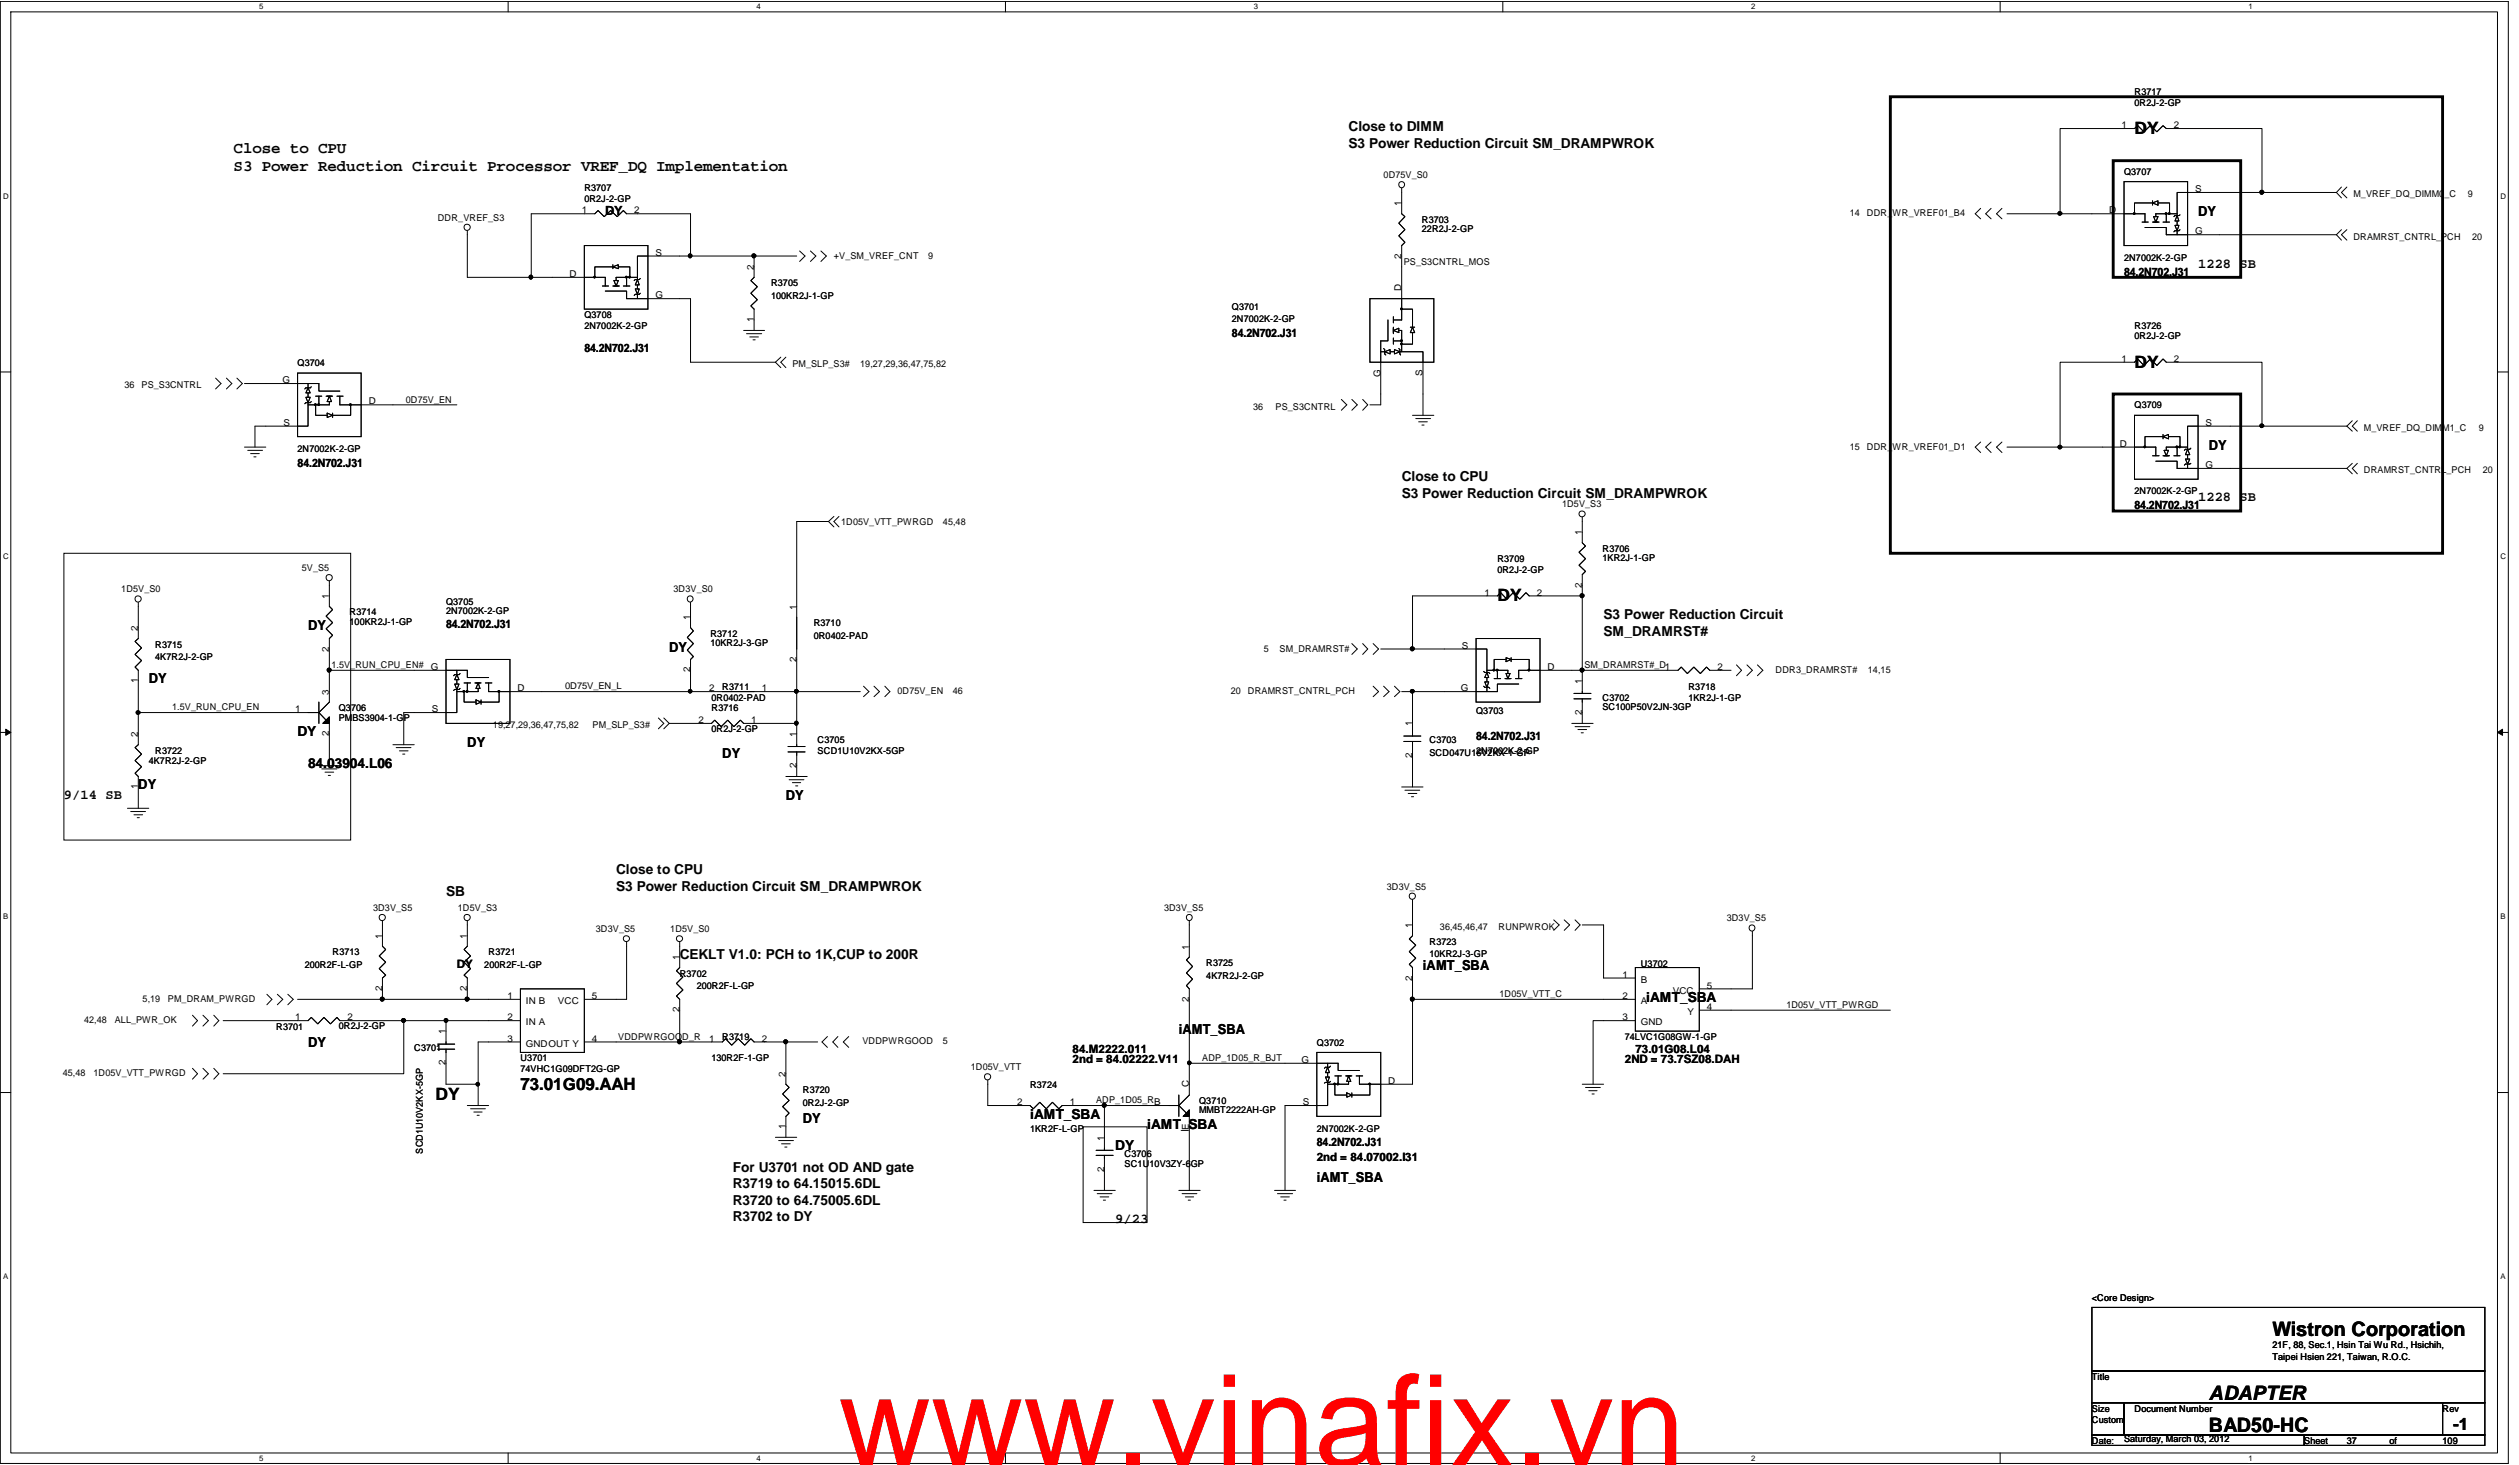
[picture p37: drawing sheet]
<svg xmlns="http://www.w3.org/2000/svg" width="278mm" height="162mm" viewBox="0 0 278 162" stroke-linecap="round" stroke-linejoin="round" font-family="sans-serif">
<defs><g id="words">
<text font-size="14.1" fill="#f00" x="92.4" y="161.7">www.vinafix.vn</text>
<g font-size="2.2">
<text x="250.5" y="147.3">Wistron Corporation</text>
<text x="243.5" y="154.4">ADAPTER</text>
<text x="243.5" y="157.9">BAD50-HC</text>
</g>
<g font-size="1.9">
<text x="235.3" y="14.8">DY</text>
<text x="235.3" y="40.5">DY</text>
<text x="165.1" y="66.3">DY</text>
<text x="48" y="121.3">DY</text>
<text x="57.4" y="120.1">73.01G09.AAH</text>
<text x="270.5" y="157.6">-1</text>
</g>
<g font-size="1.8">
<text x="25.8" y="16.8">Close to CPU</text>
<text x="25.8" y="18.8">S3 Power Reduction Circuit Processor VREF_DQ Implementation</text>
</g>
<g font-size="1.5">
<text x="148.7" y="14.5">Close to DIMM</text>
<text x="148.7" y="16.3">S3 Power Reduction Circuit SM_DRAMPWROK</text>
<text x="242.3" y="23.8">DY</text>
<text x="242.3" y="29.5">1228 SB</text>
<text x="154.5" y="53.1">Close to CPU</text>
<text x="243.5" y="49.6">DY</text>
<text x="154.5" y="54.9">S3 Power Reduction Circuit SM_DRAMPWROK</text>
<text x="242.3" y="55.3">1228 SB</text>
<text x="34" y="69.5">DY</text>
<text x="73.8" y="71.8">DY</text>
<text x="176.8" y="68.3">S3 Power Reduction Circuit</text>
<text x="176.8" y="70.1">SM_DRAMRST#</text>
<text x="16.4" y="75.3">DY</text>
<text x="32.8" y="81.2">DY</text>
<text x="51.5" y="82.3">DY</text>
<text x="79.6" y="83.5">DY</text>
<text x="7" y="88">9/14 SB</text>
<text x="15.2" y="87">DY</text>
<text x="34" y="84.7">84.03904.L06</text>
<text x="86.6" y="88.2">DY</text>
<text x="49.2" y="98.7">SB</text>
<text x="67.9" y="96.4">Close to CPU</text>
<text x="67.9" y="98.2">S3 Power Reduction Circuit SM_DRAMPWROK</text>
<text x="74.9" y="105.8">CEKLT V1.0: PCH to 1K,CUP to 200R</text>
<text x="156.9" y="107">iAMT_SBA</text>
<text x="130" y="114">iAMT_SBA</text>
<text x="181.5" y="110.5">iAMT_SBA</text>
<text x="34" y="115.5">DY</text>
<text x="88.5" y="123.8">DY</text>
<text x="113.6" y="123.3">iAMT_SBA</text>
<text x="126.5" y="124.5">iAMT_SBA</text>
<text x="80.8" y="129.2">For U3701 not OD AND gate</text>
<text x="80.8" y="131">R3719 to 64.15015.6DL</text>
<text x="123" y="126.8">DY</text>
<text x="145.2" y="130.4">iAMT_SBA</text>
<text x="80.8" y="132.8">R3720 to 64.75005.6DL</text>
<text x="80.8" y="134.7">R3702 to DY</text>
<text x="123" y="134.9">9/23</text>
</g>
<text font-size="1.4" x="66.7" y="23.6">DY</text>
<g font-size="1.3">
<text x="234.2" y="30.4">84.2N702.J31</text>
<text x="64.4" y="38.8">84.2N702.J31</text>
<text x="135.8" y="37.1">84.2N702.J31</text>
<text x="32.8" y="51.4">84.2N702.J31</text>
<text x="235.3" y="56.1">84.2N702.J31</text>
<text x="49.2" y="69.2">84.2N702.J31</text>
<text x="162.7" y="81.6">84.2N702.J31</text>
<text x="50.4" y="106.7">DY</text>
<text x="118.3" y="117.2">2nd = 84.02222.V11</text>
<text x="118.3" y="116.1">84.M2222.011</text>
<text x="179.1" y="117.2">2ND = 73.7SZ08.DAH</text>
<text x="180.3" y="116.1">73.01G08.L04</text>
<text x="145.2" y="126.4">84.2N702.J31</text>
<text x="145.2" y="128">2nd = 84.07002.I31</text>
</g>
<g font-size="1">
<text x="235.3" y="10.5">R3717</text>
<text x="235.3" y="11.7">0R2J-2-GP</text>
<text x="233.9" y="14.1">1</text>
<text x="239.7" y="14.1">2</text>
<text x="64.1" y="23.5">1</text>
<text x="64.4" y="21">R3707</text>
<text x="64.4" y="22.2">0R2J-2-GP</text>
<text x="69.9" y="23.5">2</text>
<text x="152.5" y="19.6">0D75V_S0</text>
<text x="154.5" y="22.7" transform="rotate(-90 154.5 22.7)">1</text>
<text x="204" y="23.8">14</text>
<text x="205.8" y="23.8">DDR_WR_VREF01_B4</text>
<text x="232.5" y="23.5">D</text>
<text x="234.2" y="19.3">Q3707</text>
<text x="242" y="21.2">S</text>
<text x="259.5" y="21.7">M_VREF_DQ_DIMM0_C</text>
<text x="272.1" y="21.7">9</text>
<text x="48.3" y="24.3">DDR_VREF_S3</text>
<text x="72.3" y="28.2">S</text>
<text x="83.1" y="29.7" transform="rotate(-90 83.1 29.7)">2</text>
<text x="91.9" y="28.5">+V_SM_VREF_CNT</text>
<text x="102.3" y="28.5">9</text>
<text x="154.5" y="28.5" transform="rotate(-90 154.5 28.5)">2</text>
<text x="154.8" y="29.2">PS_S3CNTRL_MOS</text>
<text x="156.8" y="24.6">R3703</text>
<text x="156.8" y="25.6">22R2J-2-GP</text>
<text x="234.2" y="28.7">2N7002K-2-GP</text>
<text x="242" y="25.8">G</text>
<text x="259.5" y="26.4">DRAMRST_CNTRL_PCH</text>
<text x="272.6" y="26.4">20</text>
<text x="62.8" y="30.5">D</text>
<text x="64.4" y="35.1">Q3708</text>
<text x="72.3" y="32.9">G</text>
<text x="83.1" y="35.5" transform="rotate(-90 83.1 35.5)">1</text>
<text x="85" y="31.6">R3705</text>
<text x="85" y="33">100KR2J-1-GP</text>
<text x="135.8" y="34.2">Q3701</text>
<text x="135.8" y="35.6">2N7002K-2-GP</text>
<text x="154.5" y="32.1" transform="rotate(-90 154.5 32.1)">D</text>
<text x="32.8" y="40.4">Q3704</text>
<text x="64.4" y="36.3">2N7002K-2-GP</text>
<text x="87.4" y="40.5">PM_SLP_S3#</text>
<text x="94.8" y="40.5">19,27,29,36,47,75,82</text>
<text x="152.2" y="41.6" transform="rotate(-90 152.2 41.6)">G</text>
<text x="156.8" y="41.5" transform="rotate(-90 156.8 41.5)">S</text>
<text x="233.9" y="39.9">1</text>
<text x="235.3" y="36.3">R3726</text>
<text x="235.3" y="37.4">0R2J-2-GP</text>
<text x="239.7" y="39.9">2</text>
<text x="13.7" y="42.8">36</text>
<text x="15.6" y="42.8">PS_S3CNTRL</text>
<text x="31.1" y="42.2">G</text>
<text x="31.3" y="46.9">S</text>
<text x="40.7" y="44.6">D</text>
<text x="44.8" y="44.4">0D75V_EN</text>
<text x="138.2" y="45.2">36</text>
<text x="140.6" y="45.2">PS_S3CNTRL</text>
<text x="235.3" y="45">Q3709</text>
<text x="243.2" y="46.9">S</text>
<text x="260.6" y="47.5">M_VREF_DQ_DIMM1_C</text>
<text x="273.3" y="47.5">9</text>
<text x="32.8" y="49.9">2N7002K-2-GP</text>
<text x="204" y="49.6">15</text>
<text x="205.8" y="49.6">DDR_WR_VREF01_D1</text>
<text x="233.7" y="49.3">D</text>
<text x="243.2" y="51.6">G</text>
<text x="260.6" y="52.2">DRAMRST_CNTRL_PCH</text>
<text x="273.7" y="52.2">20</text>
<text x="92.7" y="57.9">1D05V_VTT_PWRGD</text>
<text x="104" y="57.9">45,48</text>
<text x="172.2" y="55.9">1D5V_S3</text>
<text x="174.4" y="59" transform="rotate(-90 174.4 59)">1</text>
<text x="235.3" y="54.5">2N7002K-2-GP</text>
<text x="13.4" y="65.3">1D5V_S0</text>
<text x="33.3" y="63">5V_S5</text>
<text x="74.3" y="65.3">3D3V_S0</text>
<text x="163.7" y="65.7">1</text>
<text x="165.1" y="62">R3709</text>
<text x="165.1" y="63.2">0R2J-2-GP</text>
<text x="169.4" y="65.7">2</text>
<text x="174.4" y="64.8" transform="rotate(-90 174.4 64.8)">2</text>
<text x="176.7" y="60.8">R3706</text>
<text x="176.7" y="61.9">1KR2J-1-GP</text>
<text x="15.2" y="69.6" transform="rotate(-90 15.2 69.6)">2</text>
<text x="17.1" y="71.4">R3715</text>
<text x="36.3" y="71.8" transform="rotate(-90 36.3 71.8)">2</text>
<text x="36.3" y="66" transform="rotate(-90 36.3 66)">1</text>
<text x="38.5" y="67.8">R3714</text>
<text x="38.5" y="68.9">100KR2J-1-GP</text>
<text x="49.2" y="66.7">Q3705</text>
<text x="49.2" y="67.6">2N7002K-2-GP</text>
<text x="76.1" y="68.4" transform="rotate(-90 76.1 68.4)">1</text>
<text x="78.3" y="70.2">R3712</text>
<text x="78.3" y="71.3">10KR2J-3-GP</text>
<text x="87.8" y="67.2" transform="rotate(-90 87.8 67.2)">1</text>
<text x="89.7" y="69">R3710</text>
<text x="89.7" y="70.4">0R0402-PAD</text>
<text x="139.3" y="71.8">5</text>
<text x="141.1" y="71.8">SM_DRAMRST#</text>
<text x="161.2" y="71.5">S</text>
<text x="15.2" y="75.3" transform="rotate(-90 15.2 75.3)">1</text>
<text x="17.1" y="72.8">4K7R2J-2-GP</text>
<text x="36.3" y="76.6" transform="rotate(-90 36.3 76.6)">3</text>
<text x="36.6" y="73.7">1.5V_RUN_CPU_EN#</text>
<text x="47.5" y="73.9">G</text>
<text x="57.1" y="76.2">D</text>
<text x="62.3" y="76">0D75V_EN_L</text>
<text x="76.1" y="74.1" transform="rotate(-90 76.1 74.1)">2</text>
<text x="78.2" y="76.2">2</text>
<text x="78.4" y="77.2">0R0402-PAD</text>
<text x="79.6" y="76.1">R3711</text>
<text x="84" y="76.2">1</text>
<text x="87.8" y="73" transform="rotate(-90 87.8 73)">2</text>
<text x="98.9" y="76.5">0D75V_EN</text>
<text x="105" y="76.5">46</text>
<text x="135.7" y="76.5">20</text>
<text x="137.6" y="76.5">DRAMRST_CNTRL_PCH</text>
<text x="161.1" y="76.2">G</text>
<text x="170.6" y="73.9">D</text>
<text x="174.4" y="75.4" transform="rotate(-90 174.4 75.4)">1</text>
<text x="174.7" y="73.7">SM_DRAMRST#_D1</text>
<text x="176.7" y="77.2">C3702</text>
<text x="186.2" y="76.1">R3718</text>
<text x="186.2" y="77.2">1KR2J-1-GP</text>
<text x="189.3" y="73.9">2</text>
<text x="195.7" y="74.2">DDR3_DRAMRST#</text>
<text x="205.9" y="74.2">14,15</text>
<text x="15.2" y="81.3" transform="rotate(-90 15.2 81.3)">2</text>
<text x="17.1" y="83.1">R3722</text>
<text x="19" y="78.3">1.5V_RUN_CPU_EN</text>
<text x="32.5" y="78.5">1</text>
<text x="36.3" y="81.2" transform="rotate(-90 36.3 81.2)">2</text>
<text x="37.3" y="78.4">Q3706</text>
<text x="37.3" y="79.4">PMBS3904-1-GP</text>
<text x="47.6" y="78.5">S</text>
<text x="54.4" y="80.3">19,27,29,36,47,75,82</text>
<text x="65.3" y="80.3">PM_SLP_S3#</text>
<text x="77" y="79.7">2</text>
<text x="78.4" y="78.4">R3716</text>
<text x="78.4" y="80.7">0R2J-2-GP</text>
<text x="82.8" y="79.7">1</text>
<text x="87.8" y="81.3" transform="rotate(-90 87.8 81.3)">1</text>
<text x="90.1" y="81.9">C3705</text>
<text x="90.1" y="83.1">SCD1U10V2KX-5GP</text>
<text x="155.7" y="83.5" transform="rotate(-90 155.7 83.5)">2</text>
<text x="155.7" y="80.1" transform="rotate(-90 155.7 80.1)">1</text>
<text x="157.6" y="81.9">C3703</text>
<text x="157.6" y="83.3">SCD047U16V2KX-1-GP</text>
<text x="162.7" y="78.8">Q3703</text>
<text x="162.7" y="83.1">2N7002K-2-GP</text>
<text x="174.4" y="78.8" transform="rotate(-90 174.4 78.8)">2</text>
<text x="176.7" y="78.3">SC100P50V2JN-3GP</text>
<text x="15.2" y="87" transform="rotate(-90 15.2 87)">1</text>
<text x="16.4" y="84.3">4K7R2J-2-GP</text>
<text x="87.8" y="84.7" transform="rotate(-90 87.8 84.7)">2</text>
<text x="41.1" y="100.4">3D3V_S5</text>
<text x="50.5" y="100.4">1D5V_S3</text>
<text x="128.3" y="100.4">3D3V_S5</text>
<text x="152.9" y="98.1">3D3V_S5</text>
<text x="190.4" y="101.6">3D3V_S5</text>
<text x="33.6" y="106.7">200R2F-L-GP</text>
<text x="36.7" y="105.3">R3713</text>
<text x="42.1" y="103.5" transform="rotate(-90 42.1 103.5)">1</text>
<text x="51.5" y="103.5" transform="rotate(-90 51.5 103.5)">1</text>
<text x="53.4" y="106.7">200R2F-L-GP</text>
<text x="53.9" y="105.3">R3721</text>
<text x="65.7" y="102.8">3D3V_S5</text>
<text x="73.9" y="102.8">1D5V_S0</text>
<text x="74.9" y="105.8" transform="rotate(-90 74.9 105.8)">1</text>
<text x="74.9" y="107.7">R3702</text>
<text x="131.1" y="104.7" transform="rotate(-90 131.1 104.7)">1</text>
<text x="133" y="106.5">R3725</text>
<text x="133" y="107.9">4K7R2J-2-GP</text>
<text x="155.7" y="102.3" transform="rotate(-90 155.7 102.3)">1</text>
<text x="157.6" y="104.2">R3723</text>
<text x="157.6" y="105.6">10KR2J-3-GP</text>
<text x="158.8" y="102.5">36,45,46,47</text>
<text x="165.2" y="102.5">RUNPWROK</text>
<text x="178.9" y="107.8">1</text>
<text x="180.9" y="106.6">U3702</text>
<text x="9.3" y="112.8">42,48</text>
<text x="12.7" y="112.8">ALL_PWR_OK</text>
<text x="15.7" y="110.5">5,19</text>
<text x="18.5" y="110.5">PM_DRAM_PWRGD</text>
<text x="30.5" y="113.5">R3701</text>
<text x="32.5" y="112.5">1</text>
<text x="37.3" y="113.4">0R2J-2-GP</text>
<text x="38.3" y="112.5">2</text>
<text x="42.1" y="109.3" transform="rotate(-90 42.1 109.3)">2</text>
<text x="51.5" y="109.3" transform="rotate(-90 51.5 109.3)">2</text>
<text x="55.9" y="110.1">1</text>
<text x="55.9" y="112.5">2</text>
<text x="58" y="110.7">IN B</text>
<text x="58" y="113">IN A</text>
<text x="61.5" y="110.7">VCC</text>
<text x="65.3" y="110.1">5</text>
<text x="74.9" y="111.6" transform="rotate(-90 74.9 111.6)">2</text>
<text x="76.8" y="109.1">200R2F-L-GP</text>
<text x="131.1" y="110.5" transform="rotate(-90 131.1 110.5)">2</text>
<text x="155.7" y="108.1" transform="rotate(-90 155.7 108.1)">2</text>
<text x="165.3" y="109.9">1D05V_VTT_C</text>
<text x="178.9" y="110.1">2</text>
<text x="178.9" y="112.5">3</text>
<text x="180.9" y="108.3">B</text>
<text x="180.9" y="110.7">A</text>
<text x="180.9" y="113">GND</text>
<text x="184.4" y="109.5">VCC</text>
<text x="186" y="111.9">Y</text>
<text x="188.2" y="111.3">4</text>
<text x="188.2" y="109">5</text>
<text x="196.9" y="111.1">1D05V_VTT_PWRGD</text>
<text x="6.9" y="118.7">45,48</text>
<text x="10.3" y="118.7">1D05V_VTT_PWRGD</text>
<text x="45.7" y="115.9">C3701</text>
<text x="49.1" y="117.5" transform="rotate(-90 49.1 117.5)">2</text>
<text x="49.1" y="114" transform="rotate(-90 49.1 114)">1</text>
<text x="55.9" y="114.8">3</text>
<text x="57.4" y="117">U3701</text>
<text x="57.4" y="118.2">74VHC1G09DFT2G-GP</text>
<text x="58" y="115.4">GNDOUT Y</text>
<text x="65.3" y="114.8">4</text>
<text x="68.2" y="114.6">VDDPWRGOOD_R</text>
<text x="78.2" y="114.8">1</text>
<text x="78.4" y="117">130R2F-1-GP</text>
<text x="79.6" y="114.7">R3719</text>
<text x="84" y="114.8">2</text>
<text x="86.6" y="118.7" transform="rotate(-90 86.6 118.7)">2</text>
<text x="95.1" y="115.2">VDDPWRGOOD</text>
<text x="104" y="115.2">5</text>
<text x="107" y="118">1D05V_VTT</text>
<text x="113.6" y="120">R3724</text>
<text x="131.1" y="119.9" transform="rotate(-90 131.1 119.9)">C</text>
<text x="132.6" y="117">ADP_1D05_R_BJT</text>
<text x="143.5" y="117.2">G</text>
<text x="145.2" y="115.3">Q3702</text>
<text x="153.1" y="119.5">D</text>
<text x="179.1" y="114.7">74LVC1G08GW-1-GP</text>
<text x="86.6" y="124.5" transform="rotate(-90 86.6 124.5)">1</text>
<text x="88.5" y="120.5">R3720</text>
<text x="88.5" y="122">0R2J-2-GP</text>
<text x="112.1" y="121.8">2</text>
<text x="113.6" y="124.8">1KR2F-L-GP</text>
<text x="117.9" y="121.8">1</text>
<text x="120.8" y="121.6">ADP_1D05_RB</text>
<text x="121.7" y="125.7" transform="rotate(-90 121.7 125.7)">1</text>
<text x="131.1" y="124.6" transform="rotate(-90 131.1 124.6)">E</text>
<text x="132.2" y="121.7">Q3710</text>
<text x="132.2" y="122.8">MMBT2222AH-GP</text>
<text x="143.6" y="121.8">S</text>
<text x="145.2" y="124.8">2N7002K-2-GP</text>
<text x="46.6" y="127.2" transform="rotate(-90 46.6 127.2)">SCD1U10V2KX-5GP</text>
<text x="121.7" y="129.2" transform="rotate(-90 121.7 129.2)">2</text>
<text x="124" y="127.6">C3706</text>
<text x="124" y="128.6">SC1U10V3ZY-6GP</text>
<text x="230.6" y="143.4">&lt;Core Design&gt;</text>
<text x="250.5" y="148.6">21F, 88, Sec.1, Hsin Tai Wu Rd., Hsichih,</text>
<text x="250.5" y="149.9">Taipei Hsien 221, Taiwan, R.O.C.</text>
<text x="230.6" y="152.1">Title</text>
<text x="230.6" y="155.6">Size</text>
<text x="235.3" y="155.6">Document Number</text>
<text x="269.3" y="155.6">Rev</text>
<text x="230.6" y="156.8">Custom</text>
<text x="230.6" y="159.2">Date:</text>
<text x="234.2" y="159">Saturday, March 03, 2012</text>
<text x="254" y="159.2">Sheet</text>
<text x="258.7" y="159.2">37</text>
<text x="263.4" y="159.2">of</text>
<text x="269.3" y="159.2">109</text>
</g>
<g font-size=".9">
<text x="28.6" y="1">5</text>
<text x="83.4" y="1">4</text>
<text x="138.2" y="1">3</text>
<text x="193.1" y="1">2</text>
<text x="247.9" y="1">1</text>
<text x=".4" y="21.9">D</text>
<text x="275.7" y="21.9">D</text>
<text x=".4" y="61.6">C</text>
<text x="275.7" y="61.6">C</text>
<text x=".4" y="101.3">B</text>
<text x="275.7" y="101.3">B</text>
<text x=".4" y="141">A</text>
<text x="275.7" y="141">A</text>
<text x="28.6" y="161.1">5</text>
<text x="83.4" y="161.1">4</text>
<text x="193.1" y="161.1">2</text>
<text x="247.9" y="161.1">1</text>
</g>
</g></defs>
<path d="M0 .2h276.5v161.1h-276.5zM1.2 1.3h274.1v158.9h-274.1z" fill="none" stroke="#000" stroke-width=".11"/>
<g fill="#fff">
<path d="M28.6 .3h.5v.9h-.5z"/>
<path d="M28.6 160.3h.5v1h-.5z"/>
</g>
<path d="M56 .2v1.1M56 160.2v1.1" fill="none" stroke="#000" stroke-width=".11"/>
<g fill="#fff">
<path d="M83.4 .3h.5v.9h-.5z"/>
<path d="M83.4 160.3h.5v1h-.5z"/>
</g>
<path d="M110.9 .2v1.1M110.9 160.2v1.1" fill="none" stroke="#000" stroke-width=".11"/>
<g fill="#fff">
<path d="M138.2 .3h.5v.9h-.5z"/>
<path d="M138.2 160.3h.5v1h-.5z"/>
</g>
<path d="M165.7 .2v1.1M165.7 160.2v1.1" fill="none" stroke="#000" stroke-width=".11"/>
<g fill="#fff">
<path d="M193.1 .3h.5v.9h-.5z"/>
<path d="M193.1 160.3h.5v1h-.5z"/>
</g>
<path d="M220.5 .2v1.1M220.5 160.2v1.1" fill="none" stroke="#000" stroke-width=".11"/>
<g fill="#fff">
<path d="M247.9 .3h.5v.9h-.5z"/>
<path d="M247.9 160.3h.5v1h-.5z"/>
<path d="M.4 21.1h.6v1h-.6z"/>
<path d="M275.7 21.1h.6v1h-.6z"/>
<path d="M.4 60.8h.6v1h-.6z"/>
<path d="M275.7 60.8h.6v1h-.6z"/>
</g>
<path d="M0 41h1.2M275.3 41h1.2" fill="none" stroke="#000" stroke-width=".11"/>
<g fill="#fff">
<path d="M.4 100.6h.5v.9h-.5z"/>
<path d="M275.7 100.6h.5v.9h-.5z"/>
</g>
<path d="M0 80.7h1.2M.6 80.4l.6 .3-.6 .4zM275.3 80.7l.6-.3v.7zM275.3 80.7h1.2" fill="none" stroke="#000" stroke-width=".11"/>
<path d="M.6 80.4l.6 .3-.6 .4zM275.3 80.7l.6-.3v.7z" fill="#000"/>
<g fill="#fff">
<path d="M.4 140.3h.5v.9h-.5z"/>
<path d="M275.7 140.3h.5v.9h-.5z"/>
</g>
<g fill="none" stroke="#000" stroke-width=".11">
<path d="M51.5 25.4v5.2h7.1M58.4 30.4h.3v.1v.2l-.2 .1-.1-.1zM58.6 30.6h8.1v.9M64.4 27.1h7v7h-7zM65.5 30.5h.1v.1h-.1zM66.4 31.5h.7M66.7 32.1h2.4v.8h7v7h9.4M67.6 31.5h.7M67.6 29.2v.4M67.6 29.4h-2v1.2M67.6 29.4l.6-.2v.4zM67.7 30.9h.5l-.3 .6z"/>
<path d="M67.7 31.5h.5M68.2 29.4h1.2v1.1M68.7 31.5h.7M69 30.5h.1v.1h-.1zM69.1 30.6v.9M69.3 30.5h.2v.1h-.2zM70 31.9h.5l-.2 .5zM70.3 32.4v.5M70.3 30.8l.2 .6h-.5zM70.3 31.4v.5M70.3 30.6h-2.4v.3M70.6 32.3l-.1 .1h-.5l-.1 .2"/>
<path d="M70.6 30.7l-.1 .1h-.5l-.1 .1M75.9 28h.3l.1 .2-.1 .2h-.1h-.2zM76.1 28.2h7M76.1 28.2v-4.6h-7l-.4-.4-.7 .7-.7-.7-.7 .7-.7-.7-.3 .4h-7v7M76.1 28.2h-5.8v2.6M82 36.4h2.3M82.3 36.8h1.7M82.7 37.1h.9M83 28h.3v.2v.2h-.2h-.1zM83 37.5h.3M83.1 28.2h4.7M83.1 28.2v2.4l-.3 .3 .7 .7-.7 .7 .7 .7-.7 .7 .3 .4v2.3"/>
<path d="M85.5 39.9l.6 .6M86.1 39.4l-.6 .5M86.6 39.4l-.5 .5 .5 .6M88.2 27.7l.6 .5-.6 .6M89.4 27.7l.5 .5-.5 .6M90.5 27.7l.6 .5-.6 .6M151 32.9h7.1v7h-7.1zM152.2 38.8h.5M152.5 38.4l.2 .1v.5l.1 .1M152.7 38.8l.6-.3v.5zM153 35.3v2.3h-.8v7h-1.2M153.3 38.8h.4"/>
<path d="M153.6 36.4l.6-.2v.5zM153.6 37.3v.6M153.6 36.1v.7M153.6 36.2v.5M153.6 34.9v.7M153.6 37.6h.9M153.7 38.5l.6 .3-.6 .2zM154.2 38.4l.1 .1v.5l.1 .1M154.2 36.4h.3v2.4M154.3 38.8h2.6v1.1M154.4 37.5h.2v.1h-.2zM154.4 37.8h.2v.2h-.2z"/>
<path d="M154.4 34h.2v.1h-.2zM154.5 20.7v2.9l.4 .3-.7 .7 .7 .7-.7 .7 .7 .7-.4 .4v8.2h-.9M154.5 34.1h1.2v2M155.5 36.1h.5M155.7 36.1l.3 .6h-.5zM155.7 36.7v1.2h-1M156.9 39.9v5.9M218.4 23l-.6 .6 .6 .5M219.5 23l-.6 .6 .6 .5M220.7 23l-.6 .6 .6 .5M221.3 23.6h5.8M226.9 23.4h.4v.1v.2h-.2h-.2z"/>
<path d="M227.1 23.6h9.4v.9M234.2 20h7v7.1h-7zM235.2 23.5h.2v.1h-.2zM236.2 24.5h.6M236.5 25.1h2.3v.8h18.8M237.3 22.1v.5M237.3 22.4h-2v1.2M237.3 24.5h.7M237.3 22.4l.6-.3v.5zM237.4 24.5h.5M237.4 23.9h.5l-.2 .6zM237.9 22.4h1.3v1"/>
<path d="M238.5 24.5h.7M238.7 23.5h.2v.1h-.2zM238.8 23.6v.9M239.1 23.5h.1v.1h-.1zM239.8 24.8h.4l-.2 .6zM240 25.4v.5M240 23.8l.2 .6h-.4zM240 24.4v.4M240 23.6h-2.3v.3M240.3 25.3l-.1 .1h-.4l-.1 .2M240.3 23.7l-.1 .1h-.4l-.1 .1M249.2 21h.3l.1 .2-.1 .1-.2 .1-.1-.1z"/>
<path d="M249.4 21.2v-7h-10.6l-.3-.3-.7 .6-.7-.6-.7 .6-.7-.6-.4 .3h-8.2v9.4M249.4 21.2h-9.4v2.6M249.4 21.2h8.2M257.6 21.2l.5 .6M257.6 25.9l.5 .6M258.1 20.6l-.5 .6M258.1 25.3l-.5 .6M258.7 20.6l-.6 .6 .6 .6M258.7 25.3l-.6 .6 .6 .6M23.8 41.7l.6 .6-.6 .6M25 41.7l.6 .6-.6 .6M26.1 41.7l.6 .6-.6 .6"/>
<path d="M27 42.3h8.2v.8h2.3M27 49.3h2.3M27.3 49.7h1.6M27.6 50h1M28 50.4h.2M32.8 41.1h7v7h-7zM33.7 43.8h.5l-.2 .6zM34 44.4v2.6h-5.9v2.3M34 42.3v.5M34 42.8l.2 .5h-.5zM34 43.3v.5M34.3 42.6l-.1 .2h-.5l-.1 .1"/>
<path d="M34.3 44.3l-.1 .1h-.5l-.1 .1M34.7 44.5h.1v.2h-.1zM34.8 43.7h.7M34.8 44.8v1h1.3M35.1 44.5h.1v.2h-.1zM35.2 43.7v.9M36 43.7h.7M36.1 45.5l.6 .3-.6 .2zM36.1 43.7h.5M36.3 44.3v.3h-2.3M36.3 43.7l.3 .6h-.5zM36.7 45.5v.5"/>
<path d="M37.1 43.7h.7M37.5 43.7v.9h12.9M38.6 44.5h.1v.2h-.1zM38.7 44.6v1.2h-2M91.3 57.5l.6 .6M91.3 57.5h-3.5v18.8M91.9 56.9l-.6 .6M92.5 56.9l-.6 .6 .6 .6M147.9 44l.6 .6-.6 .6M149 44l.6 .6-.6 .6M150.2 44l.6 .6-.6 .6M155.7 45.8h2.4"/>
<path d="M156.1 46.1h1.6M156.4 46.5h1M156.8 46.9h.2M174.4 57v2.8l.4 .4-.7 .7 .7 .7-.7 .7 .7 .7-.4 .3v2.4M218.4 48.7l-.6 .6 .6 .6M219.5 48.7l-.6 .6 .6 .6M220.7 48.7l-.6 .6 .6 .6M221.3 49.3h5.8M226.9 49.1h.4v.2v.1l-.2 .1-.2-.1zM227.1 49.3h10.6v.9M235.3 45.8h7v7h-7zM236.4 49.2h.1v.1h-.1z"/>
<path d="M237.3 50.2h.7M237.7 50.8h2.3v.8h18.7M238.5 50.2h.7M238.5 48.1l.6-.2v.5zM238.5 47.9v.5M238.5 48.1h-2v1.2M238.6 49.7h.5l-.3 .5zM238.6 50.2h.5M239.1 48.1h1.2v1.1M239.7 50.2h.6M239.9 49.2h.2v.1h-.2zM240 49.3v.9"/>
<path d="M240.3 49.2h.1v.1h-.1zM240.9 50.6h.5l-.2 .6zM241.2 51.2v.4M241.2 49.5l.2 .6h-.5zM241.2 50.1v.5M241.2 49.3h-2.4v.4M241.5 51.1l-.1 .1h-.5l-.1 .1M241.5 49.4l-.1 .1h-.5l-.1 .2M249.2 46.8h.3l.1 .1-.1 .2h-.2h-.1zM249.4 47v-7.1h-10.6l-.3-.3-.7 .7-.7-.7-.7 .7-.7-.7-.4 .3h-8.2v9.4M249.4 47h-8.2v2.5M249.4 47h9.3"/>
<path d="M258.7 47l.6 .5M258.7 51.6l.6 .6M259.3 46.4l-.6 .6M259.3 51.1l-.6 .5M259.9 46.4l-.6 .6 .6 .5M259.9 51.1l-.6 .5 .6 .6M7 61h31.7v31.6h-31.7zM15.1 78.4h.3v.2v.1l-.2 .1-.1-.1zM15.2 78.6v3.5l-.3 .3 .7 .7-.7 .8 .7 .6-.7 .7 .3 .4v3.5M15.2 78.6h20M15.2 66.4v4l-.3 .3 .7 .7-.7 .7 .7 .7-.7 .7 .3 .4v4.7M35.2 77.4v2.4"/>
<path d="M36 79.4l.3-.4v.8h-.7zM36.1 73.7h.3l.1 .2-.1 .1-.1 .1-.2-.1zM36.3 73.9h15.2v.8h2.4M36.3 64.1v2.8l.4 .3-.7 .7 .7 .7-.7 .7 .7 .7-.4 .4v3.5M36.3 79.8v4.6M36.3 73.9v3.5l-1.1 1.2 .8 .8M49.2 72.7h7v7.1h-7zM50.1 75.4h.5l-.2 .6zM50.4 76v2.6h-5.9v3.5M50.4 73.9v.5M50.4 74.4l.2 .5h-.5zM50.4 74.9v.5"/>
<path d="M50.7 74.3l-.1 .1h-.5l-.1 .1M50.7 75.9l-.1 .1h-.5l-.1 .1M51.1 76.2h.1v.1h-.1zM51.2 75.3h.7M51.2 76.4v1h1.3M51.4 76.2h.2v.1h-.2zM51.5 75.3v1M52.4 75.3h.6M52.5 75.3h.4M52.5 77.2l.5 .2-.5 .2zM52.7 75.9v.4h-2.3M52.7 75.3l.2 .6h-.4z"/>
<path d="M53 77.2v.4M53.5 75.3h.7M53.9 75.3v1h22.2M54.9 76.2h.2v.1h-.2zM55 76.3v1.1h-2M72.6 79.2l.6 .6-.6 .6M73.2 79.2l.6 .6M73.8 79.8h4.6l.4-.4 .7 .7 .7-.7 .7 .7 .7-.7 .4 .4h5.8M73.8 79.8l-.6 .6M75.9 76.1h.3l.1 .1-.1 .1-.1 .1-.2-.1zM76.1 66.4v2.8l.3 .4-.6 .7 .6 .7-.6 .7 .6 .7-.3 .3v3.6M87.7 76.1h.2l.1 .1-.1 .1-.1 .1-.1-.1z"/>
<path d="M87.7 79.6h.2l.1 .1-.1 .2-.1 .1-.1-.1zM87.8 76.3v3.5M87.8 76.3h7M87.8 76.3h-11.7M87.8 79.8v2.5M95.2 75.7l.6 .6-.6 .5M96.4 75.7l.6 .6-.6 .5M97.6 75.7l.5 .6-.5 .5M149 71l.6 .6-.6 .5M150.2 71l.6 .6-.6 .5M151.4 75.7l.6 .6-.6 .5M151.4 71l.6 .6-.6 .5"/>
<path d="M152.2 71.6h3.5M152.5 75.7l.6 .6-.6 .5M153.7 75.7l.6 .6-.6 .5M154.5 76.3h1.2M155.5 76.1h.4v.1v.1l-.2 .1-.2-.1zM155.5 71.4h.4v.1v.2l-.2 .1-.2-.1zM155.7 76.3v4.8M155.7 71.6h8.2v2.5M162.7 70.4h7.1v7h-7.1zM163.6 75.7l.1 .1h.4l.2 .1M163.6 74l.1 .1h.4l.2 .2M163.7 75.2h.4l-.2 .6z"/>
<path d="M163.9 75.8v.5M163.9 74.1l.2 .6h-.4zM163.9 74.7v.5M163.9 73.9h2.3v.4M164.6 73.8h.2v.1h-.2zM164.7 74.8h.7M165 73.8h.1v.1h-.1zM165.1 73.9v.9M165.9 74.8h.7M166 74.3h.5l-.3 .5zM166 74.8h.5M166 72.7h-1.3v1.1"/>
<path d="M166 72.5l.6 .2-.6 .2zM166.6 72.5v.4M166.6 72.7h2v1.2M167.1 74.8h.7M167.4 75.4h-2.3v.9h-9.4M168.5 73.8h.1v.1h-.1zM173.3 79.8h2.3M173.5 77h1.9M173.5 76.4h1.9M174.3 73.7h.3v.2v.1l-.2 .1-.1-.1zM174.3 65.5h.3v.2v.1l-.2 .1-.1-.1zM174.4 77v2.8"/>
<path d="M174.4 65.7h-5.8l-.4-.4-.6 .8-.8-.8-.7 .8-.7-.8-.3 .4h-9.4v5.9M174.4 65.7v10.7M190.9 73.9h-2.4l-.4-.4-.6 .8-.8-.8-.7 .8-.6-.8-.4 .4h-17.6v.9M191.4 73.3l.6 .6-.6 .6M192.6 73.3l.6 .6-.6 .6M193.8 73.3l.6 .6-.6 .6M14.1 89.1h2.3M14.4 89.5h1.6M14.8 89.8h.9M15.1 90.1h.3M35.2 84.4h2.3M35.5 84.8h1.6"/>
<path d="M35.8 85.1h1M36.2 85.5h.2M43.3 82.1h2.4M43.7 82.4h1.6M44 82.8h1M44.4 83.1h.2M86.6 85.6h2.4M86.9 82.9h1.9M86.9 82.3h1.9M87 86h1.6M87.4 86.3h.9M87.7 86.6h.3"/>
<path d="M87.8 82.9v2.7M154.5 86.8h2.4M154.8 81.7h1.8M154.8 81.1h1.8M154.9 87.1h1.6M155.3 87.5h.9M155.6 87.8h.2M155.7 99.2v4l-.3 .3 .7 .7-.7 .7 .7 .7-.7 .7 .3 .4v3.5M155.7 81.7v5.1M173.6 80.1h1.7M174 80.4h.9M174.3 80.8h.3"/>
<path d="M21.2 111.9l.6 .6-.6 .6M21.2 117.8l.6 .6-.6 .6M22.4 111.9l.6 .6-.6 .6M22.4 117.8l.6 .6-.6 .6M23.6 111.9l.5 .6-.5 .6M23.6 117.8l.5 .6-.5 .6M24.6 112.5h9.4l.3-.3 .7 .7 .7-.7 .7 .7 .7-.7 .4 .3h7v5.9h-19.9M29.4 109.6l.6 .6-.6 .6M30.6 109.6l.6 .6-.6 .6M31.7 109.6l.6 .6-.6 .6M32.8 110.2h18.7M42 110h.3l.1 .1-.1 .2-.2 .1-.1-.1z"/>
<path d="M42.2 101.5v1.7M42.2 103.2v1.1l.3 .4-.7 .7 .7 .7-.7 .7 .7 .7-.3 .3v2.4M44.3 112.3h.3l.1 .2-.1 .2h-.1h-.2zM44.5 112.5h4.7v2.6M48.3 115.1h1.8M48.3 115.7h1.8M49 112.3h.3l.1 .2-.1 .2h-.1h-.2zM49.2 112.5h8.2M49.2 115.7v3.8h3.5M51.3 110h.3l.1 .1-.1 .2-.1 .1-.2-.1zM51.5 101.5v2.8l-.3 .4 .7 .7-.7 .7 .7 .7-.7 .7 .3 .3v2.4M52.5 119.4h.3l.1 .1-.1 .2h-.1h-.2z"/>
<path d="M52.7 119.5v2.4M57.4 109h7v7h-7zM57.4 110.2h-5.9M57.4 114.9h-4.7v4.6M64.4 114.9h10.5M69.1 103.8v6.4h-4.7M74.8 114.7h.3v.1v.2l-.2 .1-.1-.1zM74.9 103.8v2.9l-.3 .3 .7 .7-.7 .7 .7 .7-.7 .7 .3 .4v4.7M74.9 114.9h4.7l.4-.4 .7 .7 .7-.7 .7 .7 .7-.7 .3 .4h3.5M86.5 114.7h.3v.1v.2l-.2 .1-.1-.1zM86.6 114.9h3.5M86.6 114.9v4.6l.4 .4-.7 .7 .7 .7-.7 .7 .7 .7-.4 .4v2.3"/>
<path d="M91.2 114.3l-.6 .6 .6 .6M92.4 114.3l-.6 .6 .6 .6M93.6 114.3l-.6 .6 .6 .6M108.9 119.5v2.4h4.7l.3 .3 .7-.7 .8 .7 .6-.7 .7 .7 .4-.3h4.7M108.9 119.1v.4M131 117h.3v.2v.1l-.2 .1-.1-.1zM131.1 101.5v4l-.3 .3 .7 .8-.7 .7 .7 .6-.7 .8 .3 .3v8.2M131.1 117.2v3.5l-1.1 1.2 .8 .8M131.1 117.2h16.4v.8h2.4M145.2 116h7v7.1h-7zM146.1 118.7h.5l-.2 .6zM146.4 119.3v2.6h-4.7v9.3"/>
<path d="M146.4 117.2v.5M146.4 117.7l.2 .6h-.5zM146.4 118.3v.4M146.7 117.5l-.1 .2h-.5l-.1 .1M146.7 119.2l-.1 .1h-.5l-.1 .1M147.1 119.4h.1v.2h-.1zM147.2 118.6h.7M147.2 119.7v1h1.3M147.4 119.4h.2v.2h-.2zM147.5 118.6v.9M148.4 118.6h.6M148.5 118.6h.4"/>
<path d="M148.7 119.2v.3h-2.3M148.7 118.6l.2 .6h-.4zM149.5 118.6h.7M150.9 119.4h.2v.2h-.2zM151 119.5v1.2h-2M155.5 110h.4v.1v.2l-.2 .1-.2-.1zM155.7 110.2h24.6M155.7 110.2v9.3h-5.8v-.9M171.3 101.4l.6 .6-.6 .6M172.5 101.4l.6 .6-.6 .6M173.6 101.4l.6 .6-.6 .6M174.4 119.5h2.4"/>
<path d="M174.4 102h2.4v5.8h3.5M174.8 119.9h1.6M180.3 112.5h-4.7v7M180.3 106.7h7v7h-7zM187.3 111.4h21.1M193.2 102.7v6.3h-5.9M0 120.5h1.2M51.5 121.9h2.4M51.9 122.2h1.6M52.2 122.6h1M52.6 123h.2M85.5 125.4h2.3"/>
<path d="M85.8 125.7h1.7M86.2 126.1h.9M86.5 126.5h.3M119.4 124.2h7.1v10.6h-7.1zM120.6 131.2h2.4M120.8 127.4h1.9M120.8 126.8h1.9M121 131.6h1.6M121.3 132h.9M121.6 121.7h.3l.1 .1-.1 .2-.2 .1-.1-.1zM121.6 132.3h.3M121.8 121.9h8.2"/>
<path d="M121.8 121.9v4.9M121.8 127.4v3.8M130 131.2h2.3M130 120.7v2.4M130.3 131.6h1.7M130.7 132h.9M131 132.3h.2M131.1 123.1v8.1M131.1 122.4v.7h-.7zM140.5 131.2h2.3M140.8 131.6h1.7M141.2 132h1"/>
<path d="M141.6 132.3h.2M148.5 120.5l.5 .2-.5 .3zM149 120.5v.5M175.2 120.3h.9M175.5 120.6h.3M275.3 120.5h1.2M230.6 144.1h43.4v7.1h-43.4zM230.6 151.2h43.4v3.5h-43.4zM230.6 154.7h3.6v3.5h-3.6zM230.6 158.2h23.4v1.2h-23.4zM234.2 154.7h35.1v3.5h-35.1zM254 158.2h20v1.2h-20z"/>
<path d="M269.3 154.7h4.7v3.5h-4.7z"/>
<circle cx="51.5" cy="25.1" r=".35"/>
<circle cx="154.5" cy="20.4" r=".33"/>
<circle cx="174.4" cy="56.7" r=".34"/>
<circle cx="15.2" cy="66" r=".35"/>
<circle cx="36.3" cy="63.7" r=".35"/>
<circle cx="76.1" cy="66" r=".33"/>
<circle cx="155.7" cy="98.8" r=".35"/>
<circle cx="42.1" cy="101.2" r=".35"/>
<circle cx="51.5" cy="101.2" r=".35"/>
<circle cx="69.1" cy="103.5" r=".34"/>
<circle cx="74.9" cy="103.5" r=".34"/>
<circle cx="108.9" cy="118.7" r=".35"/>
<circle cx="131.1" cy="101.2" r=".33"/>
<circle cx="193.1" cy="102.3" r=".33"/>
</g>
<g fill="#000">
<path d="M58.4 30.4h.3v.1v.2l-.2 .1-.1-.1z" fill-rule="evenodd"/>
<path d="M58.4 30.4h.3v.1v.2l-.2 .1-.1-.1z" fill-rule="evenodd"/>
<path d="M65.5 30.5h.1v.1h-.1z" fill-rule="evenodd"/>
<path d="M65.5 30.5h.1v.1h-.1z" fill-rule="evenodd"/>
<path d="M69 30.5h.1v.1h-.1z" fill-rule="evenodd"/>
<path d="M69 30.5h.1v.1h-.1z" fill-rule="evenodd"/>
<path d="M69.3 30.5h.2v.1h-.2z" fill-rule="evenodd"/>
<path d="M69.3 30.5h.2v.1h-.2z" fill-rule="evenodd"/>
<path d="M75.9 28h.3l.1 .2-.1 .2h-.1h-.2z" fill-rule="evenodd"/>
<path d="M75.9 28h.3l.1 .2-.1 .2h-.1h-.2z" fill-rule="evenodd"/>
<path d="M83 28h.3v.2v.2h-.2h-.1z" fill-rule="evenodd"/>
<path d="M83 28h.3v.2v.2h-.2h-.1z" fill-rule="evenodd"/>
<path d="M154.4 37.5h.2v.1h-.2z" fill-rule="evenodd"/>
<path d="M154.4 37.8h.2v.2h-.2z" fill-rule="evenodd"/>
<path d="M154.4 34h.2v.1h-.2z" fill-rule="evenodd"/>
<path d="M154.4 37.5h.2v.1h-.2z" fill-rule="evenodd"/>
<path d="M154.4 37.8h.2v.2h-.2z" fill-rule="evenodd"/>
<path d="M154.4 34h.2v.1h-.2z" fill-rule="evenodd"/>
<path d="M226.9 23.4h.4v.1v.2h-.2h-.2z" fill-rule="evenodd"/>
<path d="M226.9 23.4h.4v.1v.2h-.2h-.2z" fill-rule="evenodd"/>
<path d="M235.2 23.5h.2v.1h-.2z" fill-rule="evenodd"/>
<path d="M235.2 23.5h.2v.1h-.2z" fill-rule="evenodd"/>
<path d="M238.7 23.5h.2v.1h-.2z" fill-rule="evenodd"/>
<path d="M238.7 23.5h.2v.1h-.2z" fill-rule="evenodd"/>
<path d="M239.1 23.5h.1v.1h-.1z" fill-rule="evenodd"/>
<path d="M239.1 23.5h.1v.1h-.1z" fill-rule="evenodd"/>
<path d="M249.2 21h.3l.1 .2-.1 .1-.2 .1-.1-.1z" fill-rule="evenodd"/>
<path d="M249.2 21h.3l.1 .2-.1 .1-.2 .1-.1-.1z" fill-rule="evenodd"/>
<path d="M34.7 44.5h.1v.2h-.1z" fill-rule="evenodd"/>
<path d="M34.7 44.5h.1v.2h-.1z" fill-rule="evenodd"/>
<path d="M35.1 44.5h.1v.2h-.1z" fill-rule="evenodd"/>
<path d="M35.1 44.5h.1v.2h-.1z" fill-rule="evenodd"/>
<path d="M38.6 44.5h.1v.2h-.1z" fill-rule="evenodd"/>
<path d="M38.6 44.5h.1v.2h-.1z" fill-rule="evenodd"/>
<path d="M226.9 49.1h.4v.2v.1l-.2 .1-.2-.1z" fill-rule="evenodd"/>
<path d="M226.9 49.1h.4v.2v.1l-.2 .1-.2-.1z" fill-rule="evenodd"/>
<path d="M236.4 49.2h.1v.1h-.1z" fill-rule="evenodd"/>
<path d="M236.4 49.2h.1v.1h-.1z" fill-rule="evenodd"/>
<path d="M239.9 49.2h.2v.1h-.2z" fill-rule="evenodd"/>
<path d="M239.9 49.2h.2v.1h-.2z" fill-rule="evenodd"/>
<path d="M240.3 49.2h.1v.1h-.1z" fill-rule="evenodd"/>
<path d="M240.3 49.2h.1v.1h-.1z" fill-rule="evenodd"/>
<path d="M249.2 46.8h.3l.1 .1-.1 .2h-.2h-.1z" fill-rule="evenodd"/>
<path d="M249.2 46.8h.3l.1 .1-.1 .2h-.2h-.1z" fill-rule="evenodd"/>
<path d="M15.1 78.4h.3v.2v.1l-.2 .1-.1-.1z" fill-rule="evenodd"/>
<path d="M15.1 78.4h.3v.2v.1l-.2 .1-.1-.1z" fill-rule="evenodd"/>
<path d="M36 79.4l.3-.4v.8h-.7z" fill-rule="evenodd"/>
<path d="M36 79.4l.3-.4v.8h-.7z" fill-rule="evenodd"/>
<path d="M36.1 73.7h.3l.1 .2-.1 .1-.1 .1-.2-.1z" fill-rule="evenodd"/>
<path d="M36.1 73.7h.3l.1 .2-.1 .1-.1 .1-.2-.1z" fill-rule="evenodd"/>
<path d="M51.1 76.2h.1v.1h-.1z" fill-rule="evenodd"/>
<path d="M51.1 76.2h.1v.1h-.1z" fill-rule="evenodd"/>
<path d="M51.4 76.2h.2v.1h-.2z" fill-rule="evenodd"/>
<path d="M51.4 76.2h.2v.1h-.2z" fill-rule="evenodd"/>
<path d="M54.9 76.2h.2v.1h-.2z" fill-rule="evenodd"/>
<path d="M54.9 76.2h.2v.1h-.2z" fill-rule="evenodd"/>
<path d="M75.9 76.1h.3l.1 .1-.1 .1-.1 .1-.2-.1z" fill-rule="evenodd"/>
<path d="M75.9 76.1h.3l.1 .1-.1 .1-.1 .1-.2-.1z" fill-rule="evenodd"/>
<path d="M87.7 76.1h.2l.1 .1-.1 .1-.1 .1-.1-.1z" fill-rule="evenodd"/>
<path d="M87.7 76.1h.2l.1 .1-.1 .1-.1 .1-.1-.1z" fill-rule="evenodd"/>
<path d="M87.7 79.6h.2l.1 .1-.1 .2-.1 .1-.1-.1z" fill-rule="evenodd"/>
<path d="M87.7 76.1h.2l.1 .1-.1 .1-.1 .1-.1-.1z" fill-rule="evenodd"/>
<path d="M87.7 76.1h.2l.1 .1-.1 .1-.1 .1-.1-.1z" fill-rule="evenodd"/>
<path d="M87.7 79.6h.2l.1 .1-.1 .2-.1 .1-.1-.1z" fill-rule="evenodd"/>
<path d="M155.5 76.1h.4v.1v.1l-.2 .1-.2-.1z" fill-rule="evenodd"/>
<path d="M155.5 71.4h.4v.1v.2l-.2 .1-.2-.1z" fill-rule="evenodd"/>
<path d="M155.5 76.1h.4v.1v.1l-.2 .1-.2-.1z" fill-rule="evenodd"/>
<path d="M155.5 71.4h.4v.1v.2l-.2 .1-.2-.1z" fill-rule="evenodd"/>
<path d="M164.6 73.8h.2v.1h-.2z" fill-rule="evenodd"/>
<path d="M164.6 73.8h.2v.1h-.2z" fill-rule="evenodd"/>
<path d="M165 73.8h.1v.1h-.1z" fill-rule="evenodd"/>
<path d="M165 73.8h.1v.1h-.1z" fill-rule="evenodd"/>
<path d="M168.5 73.8h.1v.1h-.1z" fill-rule="evenodd"/>
<path d="M168.5 73.8h.1v.1h-.1z" fill-rule="evenodd"/>
<path d="M174.3 73.7h.3v.2v.1l-.2 .1-.1-.1z" fill-rule="evenodd"/>
<path d="M174.3 65.5h.3v.2v.1l-.2 .1-.1-.1z" fill-rule="evenodd"/>
<path d="M174.3 73.7h.3v.2v.1l-.2 .1-.1-.1z" fill-rule="evenodd"/>
<path d="M174.3 65.5h.3v.2v.1l-.2 .1-.1-.1z" fill-rule="evenodd"/>
<path d="M42 110h.3l.1 .1-.1 .2-.2 .1-.1-.1z" fill-rule="evenodd"/>
<path d="M42 110h.3l.1 .1-.1 .2-.2 .1-.1-.1z" fill-rule="evenodd"/>
<path d="M44.3 112.3h.3l.1 .2-.1 .2h-.1h-.2z" fill-rule="evenodd"/>
<path d="M44.3 112.3h.3l.1 .2-.1 .2h-.1h-.2z" fill-rule="evenodd"/>
<path d="M49 112.3h.3l.1 .2-.1 .2h-.1h-.2z" fill-rule="evenodd"/>
<path d="M49 112.3h.3l.1 .2-.1 .2h-.1h-.2z" fill-rule="evenodd"/>
<path d="M51.3 110h.3l.1 .1-.1 .2-.1 .1-.2-.1z" fill-rule="evenodd"/>
<path d="M51.3 110h.3l.1 .1-.1 .2-.1 .1-.2-.1z" fill-rule="evenodd"/>
<path d="M52.5 119.4h.3l.1 .1-.1 .2h-.1h-.2z" fill-rule="evenodd"/>
<path d="M52.5 119.4h.3l.1 .1-.1 .2h-.1h-.2z" fill-rule="evenodd"/>
<path d="M74.8 114.7h.3v.1v.2l-.2 .1-.1-.1z" fill-rule="evenodd"/>
<path d="M74.8 114.7h.3v.1v.2l-.2 .1-.1-.1z" fill-rule="evenodd"/>
<path d="M86.5 114.7h.3v.1v.2l-.2 .1-.1-.1z" fill-rule="evenodd"/>
<path d="M86.5 114.7h.3v.1v.2l-.2 .1-.1-.1z" fill-rule="evenodd"/>
<path d="M131 117h.3v.2v.1l-.2 .1-.1-.1z" fill-rule="evenodd"/>
<path d="M131 117h.3v.2v.1l-.2 .1-.1-.1z" fill-rule="evenodd"/>
<path d="M147.1 119.4h.1v.2h-.1z" fill-rule="evenodd"/>
<path d="M147.1 119.4h.1v.2h-.1z" fill-rule="evenodd"/>
<path d="M147.4 119.4h.2v.2h-.2z" fill-rule="evenodd"/>
<path d="M147.4 119.4h.2v.2h-.2z" fill-rule="evenodd"/>
<path d="M150.9 119.4h.2v.2h-.2z" fill-rule="evenodd"/>
<path d="M150.9 119.4h.2v.2h-.2z" fill-rule="evenodd"/>
<path d="M155.5 110h.4v.1v.2l-.2 .1-.2-.1z" fill-rule="evenodd"/>
<path d="M155.5 110h.4v.1v.2l-.2 .1-.2-.1z" fill-rule="evenodd"/>
<path d="M121.6 121.7h.3l.1 .1-.1 .2-.2 .1-.1-.1z" fill-rule="evenodd"/>
<path d="M121.6 121.7h.3l.1 .1-.1 .2-.2 .1-.1-.1z" fill-rule="evenodd"/>
<path d="M131.1 122.4v.7h-.7z" fill-rule="evenodd"/>
<path d="M131.1 122.4v.7h-.7z" fill-rule="evenodd"/>
</g>
<path d="M208.4 10.7h60.9v50.3h-60.9zM233 17.7h14v12.9h-14zM233 43.4h14v12.9h-14z" fill="none" stroke="#000" stroke-width=".32"/>
<use href="#words"/>
</svg>
